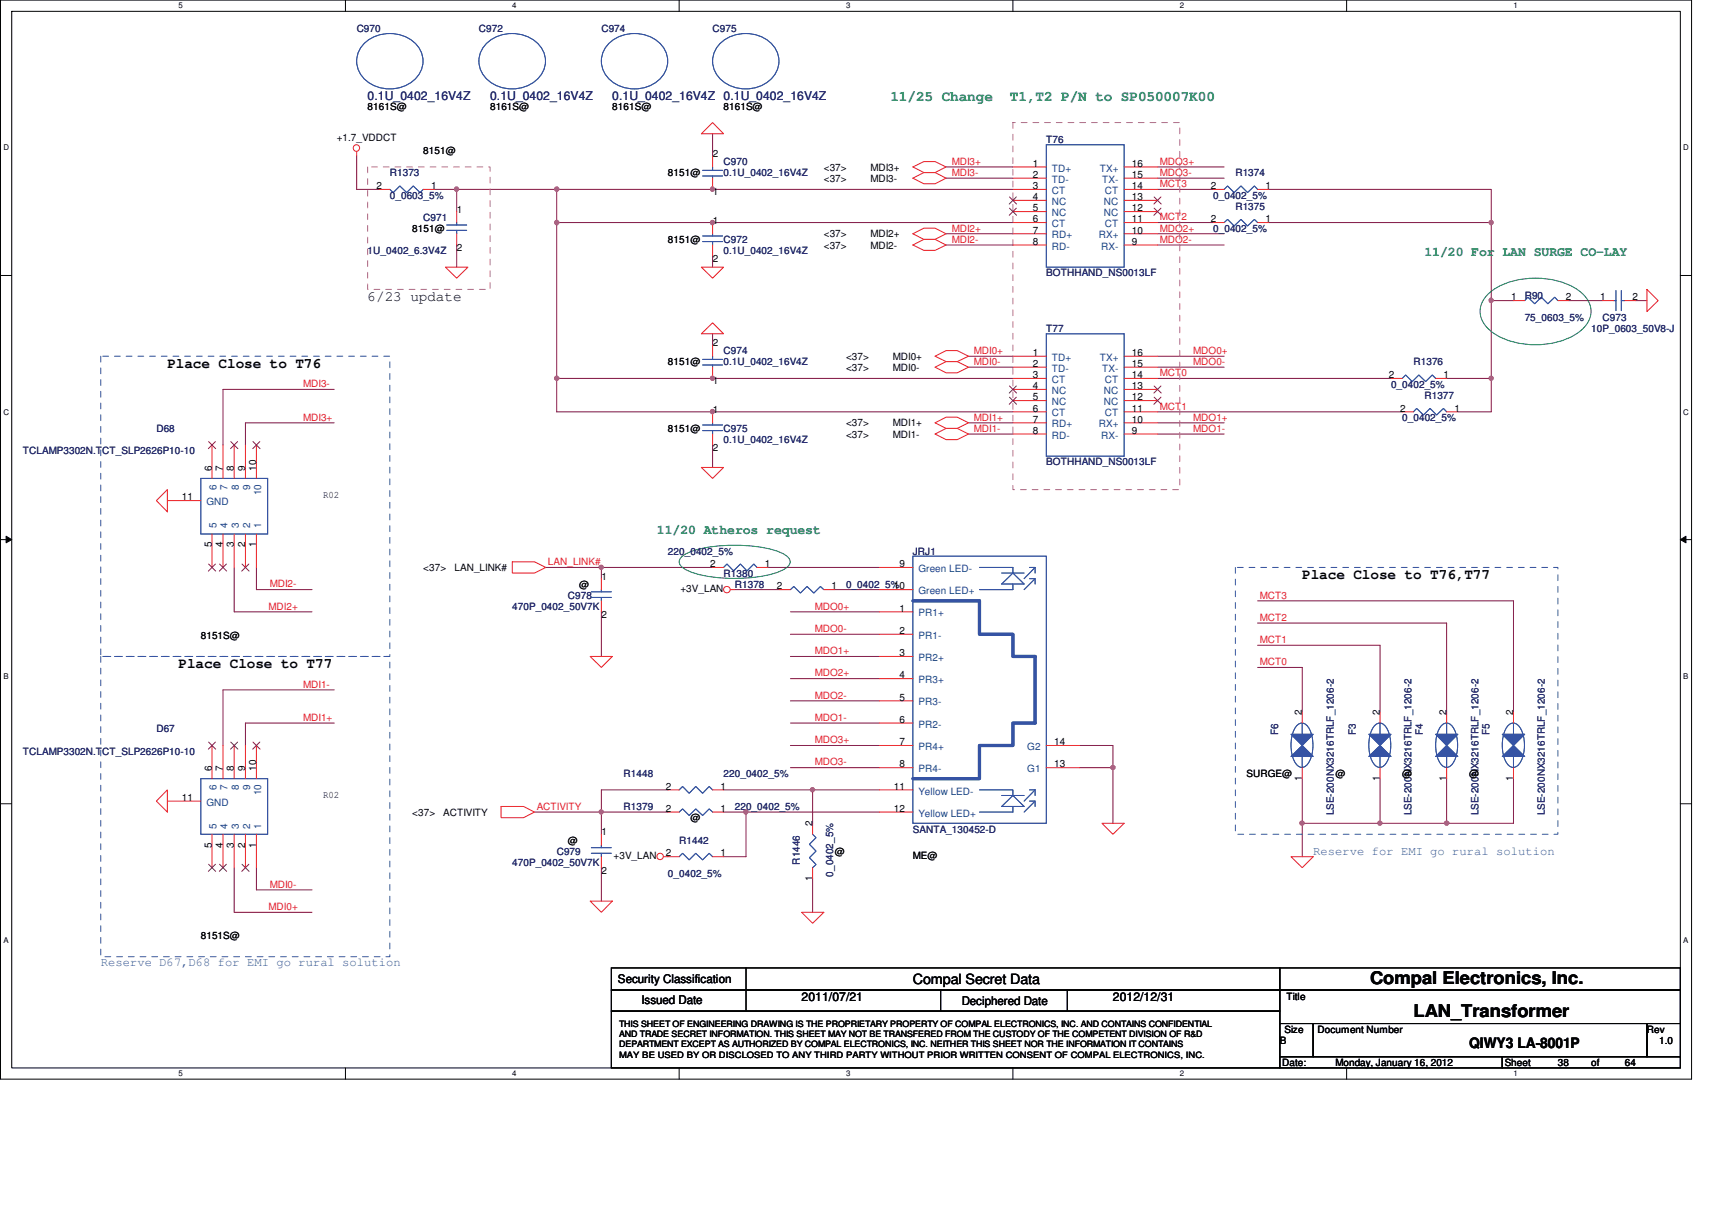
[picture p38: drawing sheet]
<svg xmlns="http://www.w3.org/2000/svg" width="297mm" height="210mm" viewBox="0 0 297 210" stroke-linecap="round" stroke-linejoin="round" font-family="sans-serif">
<defs><g id="words">
<g font-size="3" fill="#010202">
<text x="237.7" y="170.8">Compal Electronics, Inc.</text>
<text x="245.2" y="176.6">LAN_Transformer</text>
</g>
<g font-size="2.5" fill="#058040">
<text x="154.5" y="17.5">11/25 Change</text>
<text x="175.2" y="17.5">T1,T2 P/N to SP050007K00</text>
</g>
<g font-size="2.5" fill="#010202">
<text x="63.8" y="52.2">6/23 update</text>
<text x="29" y="63.9">Place Close to T76</text>
<text x="225.9" y="100.5">Place Close to T76,T77</text>
<text x="31" y="116">Place Close to T77</text>
<text x="158.4" y="170.8">Compal Secret Data</text>
<text x="254.9" y="181.9">QIWY3 LA-8001P</text>
</g>
<g font-size="2.3" fill="#058040">
<text x="247.1" y="44.4">11/20 For LAN SURGE CO-LAY</text>
<text x="114" y="92.6">11/20 Atheros request</text>
</g>
<g font-size="2.1" fill="#282972">
<text x="63.8" y="17.4">0.1U_0402_16V4Z</text>
<text x="85" y="17.4">0.1U_0402_16V4Z</text>
<text x="106.2" y="17.4">0.1U_0402_16V4Z 0.1U_0402_16V4Z</text>
</g>
<g font-size="2.1" fill="#3553a4">
<text x="227.8" y="148.4">Reserve for EMI go rural solution</text>
<text x="17.5" y="167.7">Reserve D67,D68 for EMI go rural solution</text>
</g>
<g font-size="2.1" fill="#010202">
<text x="107.2" y="170.6">Security Classification</text>
<text x="139.1" y="173.8">2011/07/21</text>
<text x="193.1" y="173.8">2012/12/31</text>
<text x="111.3" y="174.3">Issued Date</text>
<text x="166.9" y="174.5">Deciphered Date</text>
</g>
<g font-size="1.7" fill="#282972">
<text x="61.9" y="5.5">C970</text>
<text x="83.1" y="5.5">C972</text>
<text x="104.3" y="5.5">C974</text>
<text x="123.6" y="5.5">C975</text>
<text x="125.5" y="28.7">C970</text>
<text x="181.5" y="24.8">T76</text>
<text x="67.6" y="30.6">R1373</text>
<text x="67.6" y="34.5">0_0603_5%</text>
<text x="125.5" y="30.6">0.1U_0402_16V4Z</text>
<text x="210.5" y="34.5">0_0402_5%</text>
<text x="214.3" y="30.6">R1374</text>
<text x="73.4" y="38.3">C971</text>
<text x="210.5" y="40.2">0_0402_5%</text>
<text x="214.3" y="36.4">R1375</text>
<text x="63.8" y="44.1">1U_0402_6.3V4Z</text>
<text x="125.5" y="42.2">C972</text>
<text x="125.5" y="44.1">0.1U_0402_16V4Z</text>
<text x="181.5" y="48">BOTHHAND_NS0013LF</text>
<text x="264.5" y="51.8">R90</text>
<text x="181.5" y="57.6">T77</text>
<text x="264.5" y="55.7">75_0603_5%</text>
<text x="276.1" y="57.6">10P_0603_50V8-J</text>
<text x="278" y="55.7">C973</text>
<text x="125.5" y="61.5">C974</text>
<text x="125.5" y="63.4">0.1U_0402_16V4Z</text>
<text x="245.2" y="63.4">R1376</text>
<text x="241.3" y="67.3">0_0402_5%</text>
<text x="247.1" y="69.2">R1377</text>
<text x="27.1" y="75">D68</text>
<text x="125.5" y="75">C975</text>
<text x="125.5" y="76.9">0.1U_0402_16V4Z</text>
<text x="243.3" y="73.1">0_0402_5%</text>
<text x="4" y="78.8">TCLAMP3302N.TCT_SLP2626P10-10</text>
<text x="181.5" y="80.8">BOTHHAND_NS0013LF</text>
<text x="115.9" y="96.2">220_0402_5%</text>
<text x="125.5" y="100.1">R1380</text>
<text x="158.4" y="96.2">JRJ1</text>
<text x="88.9" y="105.9">470P_0402_50V7K</text>
<text x="98.5" y="103.9">C978</text>
<text x="127.5" y="102">R1378</text>
<text x="146.8" y="102">0_0402_5%</text>
<text x="4" y="131">TCLAMP3302N.TCT_SLP2626P10-10</text>
<text x="27.1" y="127.1">D67</text>
<text x="221.8" y="127.6" transform="rotate(-90 221.8 127.6)">F6</text>
<text x="235.3" y="127.6" transform="rotate(-90 235.3 127.6)">F3</text>
<text x="246.9" y="127.6" transform="rotate(-90 246.9 127.6)">F4</text>
<text x="258.4" y="127.6" transform="rotate(-90 258.4 127.6)">F5</text>
<text x="108.2" y="134.8">R1448</text>
<text x="125.5" y="134.8">220_0402_5%</text>
<text x="108.2" y="140.6">R1379</text>
<text x="127.5" y="140.6">220_0402_5%</text>
<text x="231.4" y="141.5" transform="rotate(-90 231.4 141.5)">LSE-200NX3216TRLF_1206-2</text>
<text x="244.9" y="141.5" transform="rotate(-90 244.9 141.5)">LSE-200NX3216TRLF_1206-2</text>
<text x="256.5" y="141.5" transform="rotate(-90 256.5 141.5)">LSE-200NX3216TRLF_1206-2</text>
<text x="268.1" y="141.5" transform="rotate(-90 268.1 141.5)">LSE-200NX3216TRLF_1206-2</text>
<text x="96.6" y="148.3">C979</text>
<text x="117.8" y="146.4">R1442</text>
<text x="158.4" y="144.5">SANTA_130452-D</text>
<text x="88.9" y="150.3">470P_0402_50V7K</text>
<text x="115.9" y="152.2">0_0402_5%</text>
<text x="138.7" y="150" transform="rotate(-90 138.7 150)">R1446</text>
<text x="144.5" y="152.1" transform="rotate(-90 144.5 152.1)">0_0402_5%</text>
</g>
<g font-size="1.7" fill="#010202">
<text x="63.8" y="19">8161S@</text>
<text x="85" y="19">8161S@</text>
<text x="106.2" y="19">8161S@</text>
<text x="125.5" y="19">8161S@</text>
<text x="58.4" y="24.4">+1.7_VDDCT</text>
<text x="73.4" y="26.7">8151@</text>
<text x="123.7" y="27.2">2</text>
<text x="142.9" y="29.6">&lt;37&gt;</text>
<text x="151" y="29.6">MDI3+</text>
<text x="179.2" y="28.9">1</text>
<text x="196.4" y="28.9">16</text>
<text x="65.3" y="32.8">2</text>
<text x="74.8" y="32.8">1</text>
<text x="115.9" y="30.6">8151@</text>
<text x="123.7" y="33.9">1</text>
<text x="142.9" y="31.6">&lt;37&gt;</text>
<text x="151" y="31.6">MDI3-</text>
<text x="179.2" y="30.9">2</text>
<text x="179.2" y="32.8">3</text>
<text x="179.2" y="34.7">4</text>
<text x="196.4" y="34.7">13</text>
<text x="196.4" y="32.8">14</text>
<text x="196.4" y="30.9">15</text>
<text x="210.1" y="32.8">2</text>
<text x="219.5" y="32.8">1</text>
<text x="71.5" y="40.2">8151@</text>
<text x="79.3" y="36.9">1</text>
<text x="123.7" y="38.8">1</text>
<text x="142.9" y="41.2">&lt;37&gt;</text>
<text x="151" y="41.2">MDI2+</text>
<text x="179.2" y="38.6">6</text>
<text x="179.2" y="40.5">7</text>
<text x="179.2" y="36.7">5</text>
<text x="196.4" y="40.5">10</text>
<text x="196.4" y="36.7">12</text>
<text x="196.4" y="38.6">11</text>
<text x="210.1" y="38.6">2</text>
<text x="219.5" y="38.6">1</text>
<text x="79.3" y="43.5">2</text>
<text x="115.9" y="42.2">8151@</text>
<text x="123.7" y="45.5">2</text>
<text x="142.9" y="43.2">&lt;37&gt;</text>
<text x="151" y="43.2">MDI2-</text>
<text x="179.2" y="42.5">8</text>
<text x="196.4" y="42.5">9</text>
<text x="262.2" y="52.1">1</text>
<text x="271.7" y="52.1">2</text>
<text x="277.6" y="52.1">1</text>
<text x="283.3" y="52.1">2</text>
<text x="115.9" y="63.4">8151@</text>
<text x="123.7" y="60.1">2</text>
<text x="146.8" y="62.5">&lt;37&gt;</text>
<text x="146.8" y="64.4">&lt;37&gt;</text>
<text x="154.9" y="62.5">MDI0+</text>
<text x="154.9" y="64.4">MDI0-</text>
<text x="179.2" y="61.8">1</text>
<text x="179.2" y="63.7">2</text>
<text x="179.2" y="65.6">3</text>
<text x="196.4" y="61.8">16</text>
<text x="196.4" y="65.6">14</text>
<text x="196.4" y="63.7">15</text>
<text x="241" y="65.6">2</text>
<text x="250.4" y="65.6">1</text>
<text x="123.7" y="71.6">1</text>
<text x="123.7" y="66.7">1</text>
<text x="179.2" y="71.4">6</text>
<text x="179.2" y="67.5">4</text>
<text x="179.2" y="69.5">5</text>
<text x="196.4" y="67.5">13</text>
<text x="196.4" y="69.5">12</text>
<text x="196.4" y="71.4">11</text>
<text x="242.9" y="71.4">2</text>
<text x="252.4" y="71.4">1</text>
<text x="115.9" y="75">8151@</text>
<text x="146.8" y="74">&lt;37&gt;</text>
<text x="146.8" y="76">&lt;37&gt;</text>
<text x="154.9" y="74">MDI1+</text>
<text x="154.9" y="76">MDI1-</text>
<text x="179.2" y="73.3">7</text>
<text x="179.2" y="75.3">8</text>
<text x="196.4" y="73.3">10</text>
<text x="196.4" y="75.3">9</text>
<text x="36.7" y="81.7" transform="rotate(-90 36.7 81.7)">6</text>
<text x="38.6" y="81.7" transform="rotate(-90 38.6 81.7)">7</text>
<text x="40.6" y="81.7" transform="rotate(-90 40.6 81.7)">8</text>
<text x="42.5" y="81.7" transform="rotate(-90 42.5 81.7)">9</text>
<text x="44.4" y="81.7" transform="rotate(-90 44.4 81.7)">10</text>
<text x="123.7" y="78.3">2</text>
<text x="31.5" y="86.8">11</text>
<text x="56.1" y="86.4">R02</text>
<text x="36.7" y="95" transform="rotate(-90 36.7 95)">5</text>
<text x="38.6" y="95" transform="rotate(-90 38.6 95)">4</text>
<text x="40.6" y="95" transform="rotate(-90 40.6 95)">3</text>
<text x="42.5" y="95" transform="rotate(-90 42.5 95)">2</text>
<text x="44.4" y="95" transform="rotate(-90 44.4 95)">1</text>
<text x="73.4" y="99.1">&lt;37&gt;</text>
<text x="78.9" y="99.1">LAN_LINK#</text>
<text x="104.4" y="100.6">1</text>
<text x="123.2" y="98.4">2</text>
<text x="132.7" y="98.4">1</text>
<text x="156.1" y="98.4">9</text>
<text x="100.5" y="102">@</text>
<text x="104.4" y="107.2">2</text>
<text x="118.1" y="102.8">+3V_LAN</text>
<text x="134.8" y="102.3">2</text>
<text x="144.3" y="102.3">1</text>
<text x="155.1" y="102.3">10</text>
<text x="156.1" y="106.1">1</text>
<text x="34.8" y="110.9">8151S@</text>
<text x="156.1" y="113.9">3</text>
<text x="156.1" y="110">2</text>
<text x="156.1" y="117.7">4</text>
<text x="156.1" y="125.4">6</text>
<text x="156.1" y="121.6">5</text>
<text x="225.9" y="124.1" transform="rotate(-90 225.9 124.1)">2</text>
<text x="239.4" y="124.1" transform="rotate(-90 239.4 124.1)">2</text>
<text x="251" y="124.1" transform="rotate(-90 251 124.1)">2</text>
<text x="262.6" y="124.1" transform="rotate(-90 262.6 124.1)">2</text>
<text x="156.1" y="129.3">7</text>
<text x="182.9" y="129.3">14</text>
<text x="36.7" y="133.8" transform="rotate(-90 36.7 133.8)">6</text>
<text x="38.6" y="133.8" transform="rotate(-90 38.6 133.8)">7</text>
<text x="40.6" y="133.8" transform="rotate(-90 40.6 133.8)">8</text>
<text x="42.5" y="133.8" transform="rotate(-90 42.5 133.8)">9</text>
<text x="44.4" y="133.8" transform="rotate(-90 44.4 133.8)">10</text>
<text x="115.5" y="137">2</text>
<text x="125" y="137">1</text>
<text x="155.1" y="137">11</text>
<text x="156.1" y="133.2">8</text>
<text x="182.9" y="133.2">13</text>
<text x="216.3" y="134.8">SURGE@</text>
<text x="225.9" y="135.6" transform="rotate(-90 225.9 135.6)">1</text>
<text x="231.7" y="134.8">@</text>
<text x="239.4" y="135.6" transform="rotate(-90 239.4 135.6)">1</text>
<text x="243.3" y="134.8">@</text>
<text x="251" y="135.6" transform="rotate(-90 251 135.6)">1</text>
<text x="254.9" y="134.8">@</text>
<text x="262.6" y="135.6" transform="rotate(-90 262.6 135.6)">1</text>
<text x="31.5" y="139">11</text>
<text x="56.1" y="138.5">R02</text>
<text x="71.5" y="141.6">&lt;37&gt;</text>
<text x="76.9" y="141.6">ACTIVITY</text>
<text x="115.5" y="140.9">2</text>
<text x="119.8" y="142.5">@</text>
<text x="125" y="140.9">1</text>
<text x="140.9" y="143.4" transform="rotate(-90 140.9 143.4)">2</text>
<text x="155.1" y="140.9">12</text>
<text x="36.7" y="147.1" transform="rotate(-90 36.7 147.1)">5</text>
<text x="38.6" y="147.1" transform="rotate(-90 38.6 147.1)">4</text>
<text x="40.6" y="147.1" transform="rotate(-90 40.6 147.1)">3</text>
<text x="42.5" y="147.1" transform="rotate(-90 42.5 147.1)">2</text>
<text x="44.4" y="147.1" transform="rotate(-90 44.4 147.1)">1</text>
<text x="98.5" y="146.4">@</text>
<text x="104.4" y="145">1</text>
<text x="106.5" y="149.1">+3V_LAN</text>
<text x="115.5" y="148.6">2</text>
<text x="125" y="148.6">1</text>
<text x="144.8" y="148.3">@</text>
<text x="158.4" y="149.1">ME@</text>
<text x="104.4" y="151.6">2</text>
<text x="140.9" y="152.9" transform="rotate(-90 140.9 152.9)">1</text>
<text x="34.8" y="163">8151S@</text>
<text x="223.2" y="173.6">Title</text>
<text x="222.9" y="179.2">Size</text>
<text x="228.6" y="179.2">Document Number</text>
<text x="285.7" y="179.2">Rev</text>
<text x="222" y="181.1">B</text>
<text x="222.5" y="185">Date:</text>
<text x="231.7" y="185">Monday, January 16, 2012</text>
<text x="261.1" y="185">Sheet</text>
<text x="270.3" y="185">38</text>
<text x="276.1" y="185">of</text>
<text x="281.9" y="185">64</text>
<text x="287.9" y="181.1">1.0</text>
</g>
<g font-size="1.7" fill="#ed2024">
<text x="165.1" y="28.6">MDI3+</text>
<text x="201.2" y="28.6">MDO3+</text>
<text x="165.1" y="30.5">MDI3-</text>
<text x="201.2" y="30.5">MDO3-</text>
<text x="201.2" y="32.5">MCT3</text>
<text x="165.1" y="40.2">MDI2+</text>
<text x="201.2" y="40.2">MDO2+</text>
<text x="201.2" y="38.2">MCT2</text>
<text x="165.1" y="42.1">MDI2-</text>
<text x="201.2" y="42.1">MDO2-</text>
<text x="169" y="61.4">MDI0+</text>
<text x="169" y="63.3">MDI0-</text>
<text x="201.2" y="65.3">MCT0</text>
<text x="207" y="61.4">MDO0+</text>
<text x="207" y="63.3">MDO0-</text>
<text x="52.6" y="67.2">MDI3-</text>
<text x="201.2" y="71.1">MCT1</text>
<text x="52.6" y="73">MDI3+</text>
<text x="169" y="74.9">MDI1-</text>
<text x="169" y="73">MDI1+</text>
<text x="207" y="74.9">MDO1-</text>
<text x="207" y="73">MDO1+</text>
<text x="46.8" y="101.9">MDI2-</text>
<text x="95.1" y="98.1">LAN_LINK#</text>
<text x="46.6" y="105.8">MDI2+</text>
<text x="141.4" y="105.8">MDO0+</text>
<text x="218.6" y="103.9">MCT3</text>
<text x="218.6" y="107.7">MCT2</text>
<text x="141.4" y="109.7">MDO0-</text>
<text x="141.4" y="113.5">MDO1+</text>
<text x="218.6" y="111.6">MCT1</text>
<text x="52.6" y="119.3">MDI1-</text>
<text x="141.4" y="117.4">MDO2+</text>
<text x="218.6" y="115.4">MCT0</text>
<text x="52.6" y="125.1">MDI1+</text>
<text x="141.4" y="125.1">MDO1-</text>
<text x="141.4" y="121.2">MDO2-</text>
<text x="141.4" y="129">MDO3+</text>
<text x="141.4" y="132.8">MDO3-</text>
<text x="93.1" y="140.5">ACTIVITY</text>
<text x="46.8" y="154">MDI0-</text>
<text x="46.6" y="157.9">MDI0+</text>
</g>
<g font-size="1.7" fill="#1b437d">
<text x="182.5" y="29.8">TD+</text>
<text x="190.8" y="29.8">TX+</text>
<text x="182.5" y="31.7">TD-</text>
<text x="182.5" y="33.7">CT</text>
<text x="182.5" y="35.6">NC</text>
<text x="191.2" y="31.7">TX-</text>
<text x="191.5" y="35.6">NC</text>
<text x="191.7" y="33.7">CT</text>
<text x="182.5" y="39.4">CT</text>
<text x="182.5" y="41.4">RD+</text>
<text x="182.5" y="37.5">NC</text>
<text x="190.6" y="41.4">RX+</text>
<text x="191.5" y="37.5">NC</text>
<text x="191.7" y="39.4">CT</text>
<text x="182.5" y="43.3">RD-</text>
<text x="191.1" y="43.3">RX-</text>
<text x="182.5" y="62.6">TD+</text>
<text x="182.5" y="64.5">TD-</text>
<text x="190.8" y="62.6">TX+</text>
<text x="191.2" y="64.5">TX-</text>
<text x="182.5" y="66.5">CT</text>
<text x="182.5" y="68.4">NC</text>
<text x="182.5" y="70.3">NC</text>
<text x="191.5" y="68.4">NC</text>
<text x="191.5" y="70.3">NC</text>
<text x="191.7" y="66.5">CT</text>
<text x="182.5" y="72.3">CT</text>
<text x="182.5" y="74.2">RD+</text>
<text x="182.5" y="76.1">RD-</text>
<text x="190.6" y="74.2">RX+</text>
<text x="191.1" y="76.1">RX-</text>
<text x="191.7" y="72.3">CT</text>
<text x="35.8" y="87.7">GND</text>
<text x="37.6" y="85" transform="rotate(-90 37.6 85)">6</text>
<text x="39.5" y="85" transform="rotate(-90 39.5 85)">7</text>
<text x="41.4" y="85" transform="rotate(-90 41.4 85)">8</text>
<text x="43.4" y="85" transform="rotate(-90 43.4 85)">9</text>
<text x="45.3" y="85.9" transform="rotate(-90 45.3 85.9)">10</text>
<text x="37.6" y="91.7" transform="rotate(-90 37.6 91.7)">5</text>
<text x="39.5" y="91.7" transform="rotate(-90 39.5 91.7)">4</text>
<text x="41.4" y="91.7" transform="rotate(-90 41.4 91.7)">3</text>
<text x="43.4" y="91.7" transform="rotate(-90 43.4 91.7)">2</text>
<text x="45.3" y="91.7" transform="rotate(-90 45.3 91.7)">1</text>
<text x="159.4" y="99.3">Green LED-</text>
<text x="159.4" y="107">PR1+</text>
<text x="159.4" y="103.1">Green LED+</text>
<text x="159.4" y="110.9">PR1-</text>
<text x="159.4" y="118.6">PR3+</text>
<text x="159.4" y="114.7">PR2+</text>
<text x="159.4" y="122.4">PR3-</text>
<text x="159.4" y="130.2">PR4+</text>
<text x="159.4" y="126.3">PR2-</text>
<text x="178.2" y="130.2">G2</text>
<text x="37.6" y="137.1" transform="rotate(-90 37.6 137.1)">6</text>
<text x="39.5" y="137.1" transform="rotate(-90 39.5 137.1)">7</text>
<text x="41.4" y="137.1" transform="rotate(-90 41.4 137.1)">8</text>
<text x="43.4" y="137.1" transform="rotate(-90 43.4 137.1)">9</text>
<text x="159.4" y="134">PR4-</text>
<text x="159.4" y="137.9">Yellow LED-</text>
<text x="178.2" y="134">G1</text>
<text x="35.8" y="139.8">GND</text>
<text x="37.6" y="143.8" transform="rotate(-90 37.6 143.8)">5</text>
<text x="39.5" y="143.8" transform="rotate(-90 39.5 143.8)">4</text>
<text x="41.4" y="143.8" transform="rotate(-90 41.4 143.8)">3</text>
<text x="43.4" y="143.8" transform="rotate(-90 43.4 143.8)">2</text>
<text x="45.3" y="143.8" transform="rotate(-90 45.3 143.8)">1</text>
<text x="45.3" y="138" transform="rotate(-90 45.3 138)">10</text>
<text x="159.4" y="141.7">Yellow LED+</text>
</g>
<g font-size="1.5" fill="#010202">
<text x="107.4" y="178.2">THIS SHEET OF ENGINEERING DRAWING IS THE PROPRIETARY PROPERTY OF COMPAL ELECTRONICS, INC. AND CONTAINS CONFIDENTIAL</text>
<text x="107.4" y="180">AND TRADE SECRET INFORMATION. THIS SHEET MAY NOT BE TRANSFERED FROM THE CUSTODY OF THE COMPETENT DIVISION OF R&amp;D</text>
<text x="107.4" y="181.8">DEPARTMENT EXCEPT AS AUTHORIZED BY COMPAL ELECTRONICS, INC. NEITHER THIS SHEET NOR THE INFORMATION IT CONTAINS</text>
<text x="107.4" y="183.5">MAY BE USED BY OR DISCLOSED TO ANY THIRD PARTY WITHOUT PRIOR WRITTEN CONSENT OF COMPAL ELECTRONICS, INC.</text>
</g>
<g font-size="1.4" fill="#010202">
<text x="31" y="1.5">5</text>
<text x="88.9" y="1.5">4</text>
<text x="146.8" y="1.5">3</text>
<text x="204.7" y="1.5">2</text>
<text x="262.6" y="1.5">1</text>
<text x=".6" y="26.1">D</text>
<text x="292.1" y="26.1">D</text>
<text x=".6" y="71.9">C</text>
<text x="292.1" y="71.9">C</text>
<text x=".6" y="117.8">B</text>
<text x="292.1" y="117.8">B</text>
<text x=".6" y="163.6">A</text>
<text x="292.1" y="163.6">A</text>
<text x="31" y="186.8">5</text>
<text x="88.9" y="186.8">4</text>
<text x="146.8" y="186.8">3</text>
<text x="204.7" y="186.8">2</text>
<text x="262.6" y="186.8">1</text>
</g>
</g></defs>
<path d="M.1 0h293.4v187.3h-293.4zM2 2h289.5v183.3h-289.5z" fill="none" stroke="#010202" stroke-width=".17"/>
<g fill="#fff">
<path d="M31 .2h.7v1.6h-.7z"/>
<path d="M31 185.5h.7v1.6h-.7z"/>
</g>
<path d="M59.9 0v2M59.9 185.3v2" fill="none" stroke="#010202" stroke-width=".17"/>
<g fill="#fff">
<path d="M88.9 .2h.7v1.6h-.7z"/>
<path d="M88.9 185.5h.7v1.6h-.7z"/>
</g>
<path d="M117.8 0v2M117.8 185.3v2" fill="none" stroke="#010202" stroke-width=".17"/>
<g fill="#fff">
<path d="M146.8 .2h.8v1.6h-.8z"/>
<path d="M146.8 185.5h.8v1.6h-.8z"/>
</g>
<path d="M175.7 0v2M175.7 185.3v2" fill="none" stroke="#010202" stroke-width=".17"/>
<g fill="#fff">
<path d="M204.7 .2h.8v1.6h-.8z"/>
<path d="M204.7 185.5h.8v1.6h-.8z"/>
</g>
<path d="M233.6 0v2M233.6 185.3v2" fill="none" stroke="#010202" stroke-width=".17"/>
<g fill="#fff">
<path d="M262.6 .2h.8v1.6h-.8z"/>
<path d="M262.6 185.5h.8v1.6h-.8z"/>
<path d="M.6 24.9h1v1.5h-1z"/>
<path d="M292.1 24.9h.9v1.5h-.9z"/>
<path d="M.6 70.7h1v1.5h-1z"/>
<path d="M292.1 70.7h.9v1.5h-.9z"/>
</g>
<path d="M.1 47.8h1.9M291.5 47.8h2" fill="none" stroke="#010202" stroke-width=".17"/>
<g fill="#fff">
<path d="M.6 116.5h.9v1.6h-.9z"/>
<path d="M292.1 116.5h.8v1.6h-.8z"/>
</g>
<path d="M.1 93.6h1.9M291.5 93.6h2" fill="none" stroke="#010202" stroke-width=".17"/>
<path d="M1.1 93.1l.9 .5-.9 .6z" fill="#010202"/>
<path d="M1.1 93.1l.9 .5-.9 .6z" fill="none" stroke="#010202" stroke-width=".17"/>
<path d="M291.5 93.6l1-.5v1.1z" fill="#010202"/>
<path d="M291.5 93.6l1-.5v1.1z" fill="none" stroke="#010202" stroke-width=".17"/>
<g fill="#fff">
<path d="M.6 162.4h.9v1.5h-.9z"/>
<path d="M292.1 162.4h.8v1.5h-.8z"/>
</g>
<path d="M.1 139.5h1.9M291.5 139.5h2" fill="none" stroke="#010202" stroke-width=".17"/>
<path d="M123.6 32.9h52.1M164.1 29h11.6M164.1 30.9h11.6" fill="none" stroke="#7f1442" stroke-width=".17"/>
<circle cx="123.6" cy="32.8" r=".38" fill="#ba54a0"/>
<circle cx="123.6" cy="32.8" r=".38" fill="none" stroke="#ba54a0" stroke-width=".17"/>
<path d="M123.6 38.6h52.1M164.1 40.6h11.6" fill="none" stroke="#7f1442" stroke-width=".17"/>
<circle cx="123.6" cy="38.6" r=".38" fill="#ba54a0"/>
<circle cx="123.6" cy="38.6" r=".38" fill="none" stroke="#ba54a0" stroke-width=".17"/>
<path d="M96.6 32.9h27M164.1 42.5h11.6" fill="none" stroke="#7f1442" stroke-width=".17"/>
<circle cx="96.6" cy="32.8" r=".38" fill="#ba54a0"/>
<circle cx="96.6" cy="32.8" r=".38" fill="none" stroke="#ba54a0" stroke-width=".17"/>
<path d="M96.6 38.6h27M123.6 23.2v3.9M200.8 29h11.6M200.8 30.9h11.6M123.6 44.4v2M123.6 57.9v2M200.8 40.6h11.6M200.8 42.5h11.6M96.6 71.5h79.1M96.6 65.7h27" fill="none" stroke="#7f1442" stroke-width=".17"/>
<circle cx="123.6" cy="71.4" r=".38" fill="#ba54a0"/>
<circle cx="123.6" cy="71.4" r=".38" fill="none" stroke="#ba54a0" stroke-width=".17"/>
<path d="M123.6 65.7h52.1" fill="none" stroke="#7f1442" stroke-width=".17"/>
<circle cx="123.6" cy="65.6" r=".37" fill="#ba54a0"/>
<circle cx="123.6" cy="65.6" r=".37" fill="none" stroke="#ba54a0" stroke-width=".17"/>
<path d="M96.6 38.6v27.1M123.6 77.2v3.9" fill="none" stroke="#7f1442" stroke-width=".17"/>
<circle cx="96.6" cy="65.6" r=".37" fill="#ba54a0"/>
<circle cx="96.6" cy="65.6" r=".37" fill="none" stroke="#ba54a0" stroke-width=".17"/>
<circle cx="96.6" cy="38.6" r=".38" fill="#ba54a0"/>
<circle cx="96.6" cy="38.6" r=".38" fill="none" stroke="#ba54a0" stroke-width=".17"/>
<path d="M61.9 27.1v5.8h3.8M75.4 32.9h3.8v3.8M79.2 32.9h17.4v5.7M79.2 42.5v3.9M96.6 65.7v5.8" fill="none" stroke="#7f1442" stroke-width=".17"/>
<circle cx="79.2" cy="32.8" r=".38" fill="#ba54a0"/>
<circle cx="79.2" cy="32.8" r=".38" fill="none" stroke="#ba54a0" stroke-width=".17"/>
<g fill="none" stroke="#7f1442" stroke-width=".17">
<path d="M58 67.6h-19.3v9.6M58 73.4h-15.4v3.8M168 61.8h7.7M168 63.7h7.7M168 75.3h7.7M168 73.4h7.7M200.8 75.3h11.6M200.8 73.4h11.6M200.8 61.8h11.6M200.8 63.7h11.6M40.6 98.5v7.7h13.5M44.5 98.5v3.8h9.6"/>
<path d="M123.6 98.5h-19.3v1.9M58 119.7h-19.3v9.7M127.5 102.3h7.7M137.1 117.8h15.5M137.1 110.1h15.5M137.1 113.9h15.5M137.1 106.2h15.5M58 125.5h-15.4v3.9M137.1 125.5h15.5M137.1 121.6h15.5M137.1 129.4h15.5M137.1 133.2h15.5"/>
<path d="M40.6 150.6v7.7h13.5M44.5 150.6v3.8h9.6"/>
</g>
<circle cx="104.3" cy="98.4" r=".37" fill="#ba54a0"/>
<circle cx="104.3" cy="98.4" r=".37" fill="none" stroke="#ba54a0" stroke-width=".17"/>
<path d="M104.3 106.2v7.7M144.8 102.3h7.8M187.3 129.4h5.8v3.8M187.3 133.2h5.8M193.1 133.2v9.7" fill="none" stroke="#7f1442" stroke-width=".17"/>
<circle cx="193.1" cy="133.2" r=".37" fill="#ba54a0"/>
<circle cx="193.1" cy="133.2" r=".37" fill="none" stroke="#ba54a0" stroke-width=".17"/>
<path d="M129.4 140.9h23.2" fill="none" stroke="#7f1442" stroke-width=".17"/>
<circle cx="129.4" cy="140.9" r=".37" fill="#ba54a0"/>
<circle cx="129.4" cy="140.9" r=".37" fill="none" stroke="#ba54a0" stroke-width=".17"/>
<path d="M125.5 137.1h15.5" fill="none" stroke="#7f1442" stroke-width=".17"/>
<circle cx="141" cy="137" r=".37" fill="#ba54a0"/>
<circle cx="141" cy="137" r=".37" fill="none" stroke="#ba54a0" stroke-width=".17"/>
<path d="M104.3 137.1v3.8M92.7 140.9h11.6v3.9M125.5 148.7h3.9M141 152.5v5.8" fill="none" stroke="#7f1442" stroke-width=".17"/>
<circle cx="104.3" cy="140.9" r=".37" fill="#ba54a0"/>
<circle cx="104.3" cy="140.9" r=".37" fill="none" stroke="#ba54a0" stroke-width=".17"/>
<path d="M200.8 32.9h9.7M200.8 38.6h9.7M220.1 32.9h38.6v5.7h-38.6M258.7 52.2v13.5M104.3 137.1h11.6M152.6 137.1h-11.6v5.8M104.3 150.6v5.8M104.3 140.9h11.6M125.5 140.9h3.9v7.8" fill="none" stroke="#7f1442" stroke-width=".17"/>
<circle cx="258.7" cy="65.6" r=".37" fill="#ba54a0"/>
<circle cx="258.7" cy="65.6" r=".37" fill="none" stroke="#ba54a0" stroke-width=".17"/>
<circle cx="258.7" cy="52.1" r=".38" fill="#ba54a0"/>
<circle cx="258.7" cy="52.1" r=".38" fill="none" stroke="#ba54a0" stroke-width=".17"/>
<path d="M200.8 65.7h40.5M200.8 71.5h42.5M251 65.7h7.7v5.8h-5.8M251 135.1v7.8" fill="none" stroke="#7f1442" stroke-width=".17"/>
<circle cx="251" cy="142.8" r=".37" fill="#ba54a0"/>
<circle cx="251" cy="142.8" r=".37" fill="none" stroke="#ba54a0" stroke-width=".17"/>
<path d="M239.4 135.1v7.8M251 142.9h11.6" fill="none" stroke="#7f1442" stroke-width=".17"/>
<circle cx="239.4" cy="142.8" r=".37" fill="#ba54a0"/>
<circle cx="239.4" cy="142.8" r=".37" fill="none" stroke="#ba54a0" stroke-width=".17"/>
<path d="M225.9 142.9v5.8M239.4 142.9h11.6" fill="none" stroke="#7f1442" stroke-width=".17"/>
<circle cx="225.9" cy="142.8" r=".37" fill="#ba54a0"/>
<circle cx="225.9" cy="142.8" r=".37" fill="none" stroke="#ba54a0" stroke-width=".17"/>
<path d="M258.7 38.6v13.6h3.9M272.2 52.2h5.8M283.8 52.2h1.9M218.2 104.3h44.4v19.3M218.2 115.8h7.7v7.8M218.2 112h21.2v11.6M218.2 108.1h32.8v15.5M225.9 135.1v7.8h13.5M262.6 135.1v7.8" fill="none" stroke="#7f1442" stroke-width=".17"/>
<circle cx="258.7" cy="38.6" r=".38" fill="#ba54a0"/>
<circle cx="258.7" cy="38.6" r=".38" fill="none" stroke="#ba54a0" stroke-width=".17"/>
<path d="M94.7 98.5h9.6M133.3 98.5h19.3" fill="none" stroke="#7f1442" stroke-width=".17"/>
<g fill="none" stroke="#ed2024" stroke-width=".17">
<path d="M61.9 26.3v.8M123.6 21.3l1.9 1.9h-3.8zM158.4 29l1.9-1h1.9l1.9 1-1.9 .9h-1.9zM158.4 30.9l1.9-1h1.9l1.9 1-1.9 1h-1.9zM77.3 46.4h3.9l-2 1.9zM121.7 46.4h3.8l-1.9 1.9zM121.7 57.9l1.9-1.9 1.9 1.9zM158.4 40.6l1.9-1h1.9l1.9 1-1.9 .9h-1.9zM158.4 42.5l1.9-1h1.9l1.9 1-1.9 .9h-1.9zM262.6 52.2h1.9M270.3 52.2h1.9M285.7 50.2l2 2-2 1.9z"/>
<path d="M162.2 61.8l1.9-1h2l1.9 1-1.9 .9h-2zM162.2 63.7l1.9-1h2l1.9 1-1.9 1h-2zM162.2 73.4l1.9-1h2l1.9 1-1.9 .9h-2zM162.2 75.3l1.9-1h2l1.9 1-1.9 1h-2zM27.1 86.9l1.9-1.9v3.8zM88.9 97.5h3.8l2 1-2 .9h-3.8zM121.7 81.1h3.8l-1.9 1.9zM102.4 113.9h3.8l-1.9 1.9zM126.7 102.3h.8M29 137.1v3.8l-1.9-1.9zM86.9 140h3.9l1.9 .9-1.9 1h-3.9zM102.4 156.4h3.8l-1.9 1.9z"/>
<path d="M115.1 148.7h.8M139.1 158.3h3.8l-1.9 1.9zM191.2 142.9h3.8l-1.9 1.9zM224 148.7h3.8l-1.9 1.9z"/>
<circle cx="61.8" cy="25.7" r=".56"/>
<circle cx="126.1" cy="102.3" r=".56"/>
<circle cx="114.5" cy="148.6" r=".56"/>
</g>
<g fill="none" stroke="#010202" stroke-width=".17">
<path d="M106.1 168h115.9v3.8h-115.9zM106.1 171.8h115.9v3.7h-115.9zM106.1 175.5h115.9v9.8h-115.9zM129.4 168v7.5M163.2 171.8v3.7M185.2 171.8v3.7M222 168h69.5v3.8h-69.5zM222 171.8h69.5v5.8h-69.5zM222 177.6h5.8v5.8h-5.8zM227.8 177.6h57.9v5.8h-57.9zM285.7 177.6h5.8v5.8h-5.8zM222 183.4h38.6v1.9h-38.6z"/>
<path d="M260.6 183.4h30.9v1.9h-30.9z"/>
</g>
<path d="M63.8 29h21.2v21.2h-21.2zM175.7 21.3h29v63.7h-29z" fill="none" stroke="#ba54a0" stroke-width=".17" stroke-dasharray="1 1 1 1 1 1 1 1"/>
<path d="M17.5 61.8h50.1v52.1h-50.1zM214.3 98.5h56v46.3h-56zM17.5 113.9h50.1v52.1h-50.1z" fill="none" stroke="#3553a4" stroke-width=".17" stroke-dasharray="1 1 1 1 1 1 1 1"/>
<path d="M258.1 51.1a12.2 12.2 0 0 1 9.6-2.8 10.4 10.4 0 0 1 7.6 3.5 4 4 0 0 1-1.3 5.8 14 14 0 0 1-15.2 0 4 4 0 0 1-.7-6.5zM118.2 96.7a9.9 9.9 0 0 1 5.2-1.8 25.6 25.6 0 0 1 12.1 1 2.13 2.13 0 0 1 1.6 1.6 2.14 2.14 0 0 1-1.6 1.6 25.4 25.4 0 0 1-16.1 0 2.13 2.13 0 0 1-1.6-1.6l.1-.4z" fill="none" stroke="#058040" stroke-width=".17"/>
<path d="M124.7 7.8a6.4 6.4 0 0 1 9.8 .6 4.5 4.5 0 0 1-2.5 6.5 6.2 6.2 0 0 1-8.1-2.8 4.2 4.2 0 0 1 .8-4.3zM264.5 52.2l.6-.6 1.2 1.1 1.1-1.1 1.2 1.1 1.1-1.1 .6 .6" fill="none" stroke="#3553a4" stroke-width=".17"/>
<path d="M224 127.4h3.8l-1.9 2z" fill="#3553a4"/>
<path d="M224 127.4h3.8l-1.9 2zM225.1 125.9a1.19 1.19 0 0 1 2 .4 6.3 6.3 0 0 1-.4 6.5 1.18 1.18 0 0 1-2-.5 6.4 6.4 0 0 1 .4-6.4zM225.9 125.5v1.9" fill="none" stroke="#3553a4" stroke-width=".17"/>
<path d="M224 131.3l1.9-1.9 1.9 1.9z" fill="#3553a4"/>
<path d="M224 131.3l1.9-1.9 1.9 1.9zM225.9 131.3v1.9" fill="none" stroke="#3553a4" stroke-width=".17"/>
<path d="M224 127.4h3.8l-1.9 2z" fill="#3553a4"/>
<path d="M224 127.4h3.8l-1.9 2zM225.1 125.9a1.19 1.19 0 0 1 2 .4 6.3 6.3 0 0 1-.4 6.5 1.18 1.18 0 0 1-2-.5 6.4 6.4 0 0 1 .4-6.4zM225.9 125.5v1.9" fill="none" stroke="#3553a4" stroke-width=".17"/>
<path d="M224 131.3l1.9-1.9 1.9 1.9z" fill="#3553a4"/>
<g fill="none" stroke="#3553a4" stroke-width=".17">
<path d="M77.5 40h3.5M77.5 39h3.5M79.2 38.6v.4M79.2 40v.6M279.9 52.2h.5M280.4 50.4v3.5M281.3 52.2h.6M281.3 50.4v3.5M121.9 74.7h3.5M121.9 73.8h3.5M123.6 73.4v.4M123.6 74.7v.6"/>
<path d="M243.3 65.7l.6-.6 1.1 1.1 1.2-1.1 1.2 1.1 1.1-1.1 .6 .6M125.5 98.5l.6-.6 1.2 1.2 1.2-1.2 1.1 1.2 1.2-1.2 .5 .6M224 131.3l1.9-1.9 1.9 1.9zM225.9 131.3v1.9M102.6 148.1h3.5M102.6 147.1h3.5M104.3 146.7v.4M104.3 148.1v.6M117.8 148.7l.6-.6 1.2 1.1 1.1-1.1 1.2 1.1 1.1-1.1 .6 .6"/>
</g>
<g fill="none" stroke="#ed2024" stroke-width=".17">
<path d="M79.2 36.7v1.9M79.2 40.6v1.9M278 52.2h1.9M281.9 52.2h1.9M123.6 71.5v1.9M123.6 75.3v1.9M241.3 65.7h2M249.1 65.7h1.9M123.6 98.5h1.9M131.3 98.5h2M225.9 123.6v1.9M225.9 133.2v1.9"/>
<path d="M104.3 144.8v1.9M104.3 148.7v1.9M115.9 148.7h1.9M123.6 148.7h1.9"/>
</g>
<path d="M237.5 127.4h3.8l-1.9 2z" fill="#3553a4"/>
<path d="M237.5 127.4h3.8l-1.9 2zM238.6 125.9a1.19 1.19 0 0 1 2 .4 6.3 6.3 0 0 1-.4 6.5 1.18 1.18 0 0 1-2-.5 6.4 6.4 0 0 1 .4-6.4zM239.4 125.5v1.9" fill="none" stroke="#3553a4" stroke-width=".17"/>
<path d="M237.5 131.3l1.9-1.9 1.9 1.9z" fill="#3553a4"/>
<path d="M237.5 131.3l1.9-1.9 1.9 1.9zM239.4 131.3v1.9" fill="none" stroke="#3553a4" stroke-width=".17"/>
<path d="M237.5 127.4h3.8l-1.9 2z" fill="#3553a4"/>
<path d="M237.5 127.4h3.8l-1.9 2zM238.6 125.9a1.19 1.19 0 0 1 2 .4 6.3 6.3 0 0 1-.4 6.5 1.18 1.18 0 0 1-2-.5 6.4 6.4 0 0 1 .4-6.4zM239.4 125.5v1.9" fill="none" stroke="#3553a4" stroke-width=".17"/>
<path d="M237.5 131.3l1.9-1.9 1.9 1.9z" fill="#3553a4"/>
<path d="M181.5 25.1h13.5v21.3h-13.5zM212.4 32.9l.6-.6 1.1 1.1 1.2-1.1 1.2 1.1 1.1-1.1 .6 .6M181.5 57.9h13.5v21.3h-13.5zM237.5 131.3l1.9-1.9 1.9 1.9zM239.4 131.3v1.9M117.8 140.9l.6-.5 1.2 1.1 1.1-1.1 1.2 1.1 1.1-1.1 .6 .5" fill="none" stroke="#3553a4" stroke-width=".17"/>
<g fill="none" stroke="#ed2024" stroke-width=".17">
<path d="M175.7 32.9h5.8M175.7 29h5.8M175.7 30.9h5.8M175.7 38.6h5.8M175.7 34.8h5.8M175.7 36.7h5.8M195 32.9h5.8M195 29h5.8M195 30.9h5.8M195 38.6h5.8M195 34.8h5.8M195 36.7h5.8"/>
<path d="M210.5 32.9h1.9M218.2 32.9h1.9M175.7 40.6h5.8M175.7 42.5h5.8M195 40.6h5.8M195 42.5h5.8M175.7 61.8h5.8M175.7 63.7h5.8M175.7 65.7h5.8M175.7 71.5h5.8M175.7 73.4h5.8M175.7 75.3h5.8"/>
<path d="M175.7 67.6h5.8M175.7 69.5h5.8M195 61.8h5.8M195 63.7h5.8M195 65.7h5.8M195 71.5h5.8M195 73.4h5.8M195 75.3h5.8M195 67.6h5.8M195 69.5h5.8M239.4 123.6v1.9M239.4 133.2v1.9"/>
<path d="M115.9 140.9h1.9M123.6 140.9h1.9"/>
</g>
<g fill="none" stroke="#7d421b" stroke-width=".17">
<path d="M175.1 34.2l1.3 1.2M175.1 36.1l1.3 1.3M176.3 34.2l-1.2 1.2M176.3 36.1l-1.2 1.3M200.2 34.2l1.3 1.2M200.2 36.1l1.3 1.3M201.4 34.2l-1.2 1.2M201.4 36.1l-1.2 1.3M175.1 67l1.3 1.2M175.1 68.9l1.3 1.3M176.3 67l-1.2 1.2M176.3 68.9l-1.2 1.3"/>
<path d="M200.2 67l1.3 1.2M200.2 68.9l1.3 1.3M201.4 67l-1.2 1.2M201.4 68.9l-1.2 1.3"/>
</g>
<path d="M249.1 127.4h3.8l-1.9 2z" fill="#3553a4"/>
<path d="M249.1 127.4h3.8l-1.9 2zM250.2 125.9a1.19 1.19 0 0 1 2 .4 6.3 6.3 0 0 1-.4 6.5 1.18 1.18 0 0 1-2-.5 6.4 6.4 0 0 1 .4-6.4zM251 125.5v1.9" fill="none" stroke="#3553a4" stroke-width=".17"/>
<path d="M249.1 131.3l1.9-1.9 1.9 1.9z" fill="#3553a4"/>
<path d="M249.1 131.3l1.9-1.9 1.9 1.9zM251 131.3v1.9" fill="none" stroke="#3553a4" stroke-width=".17"/>
<path d="M249.1 127.4h3.8l-1.9 2z" fill="#3553a4"/>
<path d="M249.1 127.4h3.8l-1.9 2zM250.2 125.9a1.19 1.19 0 0 1 2 .4 6.3 6.3 0 0 1-.4 6.5 1.18 1.18 0 0 1-2-.5 6.4 6.4 0 0 1 .4-6.4zM251 125.5v1.9" fill="none" stroke="#3553a4" stroke-width=".17"/>
<path d="M249.1 131.3l1.9-1.9 1.9 1.9z" fill="#3553a4"/>
<path d="M63 7.8a6.4 6.4 0 0 1 9.8 .6 4.5 4.5 0 0 1-2.5 6.5 6.2 6.2 0 0 1-8.1-2.8 4.2 4.2 0 0 1 .8-4.3zM84.2 7.8a6.5 6.5 0 0 1 9.8 .6 4.5 4.5 0 0 1-2.5 6.5 6.2 6.2 0 0 1-8.1-2.8 4.2 4.2 0 0 1 .8-4.3zM245.2 71.5l.6-.6 1.2 1.1 1.1-1.1 1.2 1.1 1.1-1.1 .6 .6M102.6 103.7h3.5M102.6 102.7h3.5M104.3 102.3v.4M104.3 103.7v.6M249.1 131.3l1.9-1.9 1.9 1.9zM251 131.3v1.9M141 144.8l.6 .6-1.2 1.1 1.2 1.2-1.2 1.1 1.2 1.2-.6 .6" fill="none" stroke="#3553a4" stroke-width=".17"/>
<path d="M243.3 71.5h1.9M251 71.5h1.9M104.3 100.4v1.9M104.3 104.3v1.9M251 123.6v1.9M251 133.2v1.9M141 142.9v1.9M141 150.6v1.9" fill="none" stroke="#ed2024" stroke-width=".17"/>
<path d="M260.6 127.4h3.9l-1.9 2z" fill="#3553a4"/>
<path d="M260.6 127.4h3.9l-1.9 2zM261.7 125.9a1.22 1.22 0 0 1 2.1 .4 6.2 6.2 0 0 1-.4 6.5 1.2 1.2 0 0 1-2-.5 6.4 6.4 0 0 1 .3-6.4zM262.6 125.5v1.9" fill="none" stroke="#3553a4" stroke-width=".17"/>
<path d="M260.6 131.3l2-1.9 1.9 1.9z" fill="#3553a4"/>
<path d="M260.6 131.3l2-1.9 1.9 1.9zM262.6 131.3v1.9" fill="none" stroke="#3553a4" stroke-width=".17"/>
<path d="M260.6 127.4h3.9l-1.9 2z" fill="#3553a4"/>
<path d="M260.6 127.4h3.9l-1.9 2zM261.7 125.9a1.22 1.22 0 0 1 2.1 .4 6.2 6.2 0 0 1-.4 6.5 1.2 1.2 0 0 1-2-.5 6.4 6.4 0 0 1 .3-6.4zM262.6 125.5v1.9" fill="none" stroke="#3553a4" stroke-width=".17"/>
<path d="M260.6 131.3l2-1.9 1.9 1.9z" fill="#3553a4"/>
<g fill="none" stroke="#3553a4" stroke-width=".17">
<path d="M105.4 7.8a6.4 6.4 0 0 1 9.8 .6 4.5 4.5 0 0 1-2.5 6.5 6.2 6.2 0 0 1-8.1-2.8 4.2 4.2 0 0 1 .8-4.3zM67.6 32.9l.6 .5 1.2-1.1 1.2 1.1 1.1-1.1 1.2 1.1 .5-.5M121.9 29.6h3.5M121.9 30.5h3.5M123.6 30.5v.4M123.6 29v.6M212.4 38.6l.6-.5 1.1 1.1 1.2-1.1 1.2 1.1 1.1-1.1 .6 .5M121.9 41.9h3.5M121.9 41h3.5M123.6 40.6v.4M123.6 41.9v.6M121.9 62.4h3.5"/>
<path d="M121.9 63.3h3.5M123.6 63.3v.4M123.6 61.8v.6M34.8 83h11.6v9.7h-11.6zM158.4 96.5h23.1v46.4h-23.1zM169.9 98.5h5.8v.9M173.8 99.4h3.9M178.6 98.5h1l-1.9 1.9M179.6 98.5v.9M137.1 102.3l.6-.5 1.2 1.1 1.1-1.1 1.2 1.1 1.1-1.1 .6 .5M173.8 101.4l1.9-2 2 2zM175.7 101.4v.9h-5.8"/>
<path d="M178.6 100.4h1v1M179.6 100.4l-1.9 1.9M34.8 135.1h11.6v9.7h-11.6zM117.8 137.1l.6-.6 1.2 1.2 1.1-1.2 1.2 1.2 1.1-1.2 .6 .6M169.9 137.1h5.8v.9M173.8 140l1.9-2 2 2zM173.8 138h3.9M175.7 140v.9h-5.8M178.6 137.1h1M178.6 139h1v1M179.6 139l-1.9 1.9M179.6 137.1v.9"/>
<path d="M179.6 137.1l-1.9 1.9M260.6 131.3l2-1.9 1.9 1.9zM262.6 131.3v1.9"/>
</g>
<g fill="none" stroke="#ed2024" stroke-width=".17">
<path d="M65.7 32.9h1.9M73.4 32.9h2M123.6 27.1v1.9M123.6 30.9v2M123.6 38.6v2M210.5 38.6h1.9M218.2 38.6h1.9M123.6 42.5v1.9M123.6 59.9v1.9M36.8 77.2v5.8M38.7 77.2v5.8M40.6 77.2v5.8"/>
<path d="M42.6 77.2v5.8M44.5 77.2v5.8M123.6 63.7v2M29 86.9h5.8M36.8 92.7v5.8M38.7 92.7v5.8M40.6 92.7v5.8M42.6 92.7v5.8M44.5 92.7v5.8M152.6 98.5h5.8M135.2 102.3h1.9M142.9 102.3h1.9"/>
<path d="M152.6 102.3h5.8M152.6 117.8h5.8M152.6 113.9h5.8M152.6 110.1h5.8M152.6 106.2h5.8M29 139h5.8M36.8 129.4v5.7M38.7 129.4v5.7M40.6 129.4v5.7M42.6 129.4v5.7M44.5 129.4v5.7M115.9 137.1h1.9"/>
<path d="M123.6 137.1h1.9M152.6 129.4h5.8M152.6 133.2h5.8M152.6 125.5h5.8M152.6 121.6h5.8M152.6 137.1h5.8M181.5 129.4h5.8M181.5 133.2h5.8M262.6 123.6v1.9M262.6 133.2v1.9M36.8 144.8v5.8M38.7 144.8v5.8"/>
<path d="M40.6 144.8v5.8M42.6 144.8v5.8M44.5 144.8v5.8M152.6 140.9h5.8"/>
</g>
<g fill="none" stroke="#7d421b" stroke-width=".17">
<path d="M36.2 76.6l1.2 1.3M37.4 76.6l-1.2 1.3M40 76.6l1.3 1.3M41.2 76.6l-1.2 1.3M43.9 76.6l1.2 1.3M45.1 76.6l-1.2 1.3M36.2 97.9l1.2 1.2M37.4 97.9l-1.2 1.2M38.1 97.9l1.2 1.2M39.3 97.9l-1.2 1.2M42 97.9l1.2 1.2M43.2 97.9l-1.3 1.2"/>
<path d="M36.2 128.8l1.2 1.2M37.4 128.8l-1.2 1.2M40 128.8l1.3 1.2M41.2 128.8l-1.2 1.2M43.9 128.8l1.2 1.2M45.1 128.8l-1.2 1.2M36.2 150l1.2 1.2M37.4 150l-1.2 1.2M38.1 150l1.2 1.2M39.3 150l-1.2 1.2M42 150l1.2 1.2M43.2 150l-1.3 1.2"/>
</g>
<path d="M158.4 104.3h11.5v5.8h5.8v3.8h3.9v11.6h-3.9v3.9h-5.8v5.7h-11.5" fill="none" stroke="#3553a4" stroke-width=".55"/>
<circle cx="123.6" cy="32.8" r=".38" fill="#ba54a0"/>
<circle cx="123.6" cy="32.8" r=".38" fill="none" stroke="#ba54a0" stroke-width=".17"/>
<circle cx="123.6" cy="38.6" r=".38" fill="#ba54a0"/>
<circle cx="123.6" cy="38.6" r=".38" fill="none" stroke="#ba54a0" stroke-width=".17"/>
<circle cx="96.6" cy="32.8" r=".38" fill="#ba54a0"/>
<circle cx="96.6" cy="32.8" r=".38" fill="none" stroke="#ba54a0" stroke-width=".17"/>
<circle cx="123.6" cy="71.4" r=".38" fill="#ba54a0"/>
<circle cx="123.6" cy="71.4" r=".38" fill="none" stroke="#ba54a0" stroke-width=".17"/>
<circle cx="123.6" cy="65.6" r=".37" fill="#ba54a0"/>
<circle cx="123.6" cy="65.6" r=".37" fill="none" stroke="#ba54a0" stroke-width=".17"/>
<circle cx="96.6" cy="65.6" r=".37" fill="#ba54a0"/>
<circle cx="96.6" cy="65.6" r=".37" fill="none" stroke="#ba54a0" stroke-width=".17"/>
<circle cx="96.6" cy="38.6" r=".38" fill="#ba54a0"/>
<circle cx="96.6" cy="38.6" r=".38" fill="none" stroke="#ba54a0" stroke-width=".17"/>
<circle cx="79.2" cy="32.8" r=".38" fill="#ba54a0"/>
<circle cx="79.2" cy="32.8" r=".38" fill="none" stroke="#ba54a0" stroke-width=".17"/>
<circle cx="104.3" cy="98.4" r=".37" fill="#ba54a0"/>
<circle cx="104.3" cy="98.4" r=".37" fill="none" stroke="#ba54a0" stroke-width=".17"/>
<circle cx="193.1" cy="133.2" r=".37" fill="#ba54a0"/>
<circle cx="193.1" cy="133.2" r=".37" fill="none" stroke="#ba54a0" stroke-width=".17"/>
<circle cx="129.4" cy="140.9" r=".37" fill="#ba54a0"/>
<circle cx="129.4" cy="140.9" r=".37" fill="none" stroke="#ba54a0" stroke-width=".17"/>
<circle cx="141" cy="137" r=".37" fill="#ba54a0"/>
<circle cx="141" cy="137" r=".37" fill="none" stroke="#ba54a0" stroke-width=".17"/>
<circle cx="104.3" cy="140.9" r=".37" fill="#ba54a0"/>
<circle cx="104.3" cy="140.9" r=".37" fill="none" stroke="#ba54a0" stroke-width=".17"/>
<circle cx="258.7" cy="65.6" r=".37" fill="#ba54a0"/>
<circle cx="258.7" cy="65.6" r=".37" fill="none" stroke="#ba54a0" stroke-width=".17"/>
<circle cx="258.7" cy="52.1" r=".38" fill="#ba54a0"/>
<circle cx="258.7" cy="52.1" r=".38" fill="none" stroke="#ba54a0" stroke-width=".17"/>
<circle cx="251" cy="142.8" r=".37" fill="#ba54a0"/>
<circle cx="251" cy="142.8" r=".37" fill="none" stroke="#ba54a0" stroke-width=".17"/>
<circle cx="239.4" cy="142.8" r=".37" fill="#ba54a0"/>
<circle cx="239.4" cy="142.8" r=".37" fill="none" stroke="#ba54a0" stroke-width=".17"/>
<circle cx="225.9" cy="142.8" r=".37" fill="#ba54a0"/>
<circle cx="225.9" cy="142.8" r=".37" fill="none" stroke="#ba54a0" stroke-width=".17"/>
<circle cx="258.7" cy="38.6" r=".38" fill="#ba54a0"/>
<circle cx="258.7" cy="38.6" r=".38" fill="none" stroke="#ba54a0" stroke-width=".17"/>
<use href="#words"/>
</svg>
